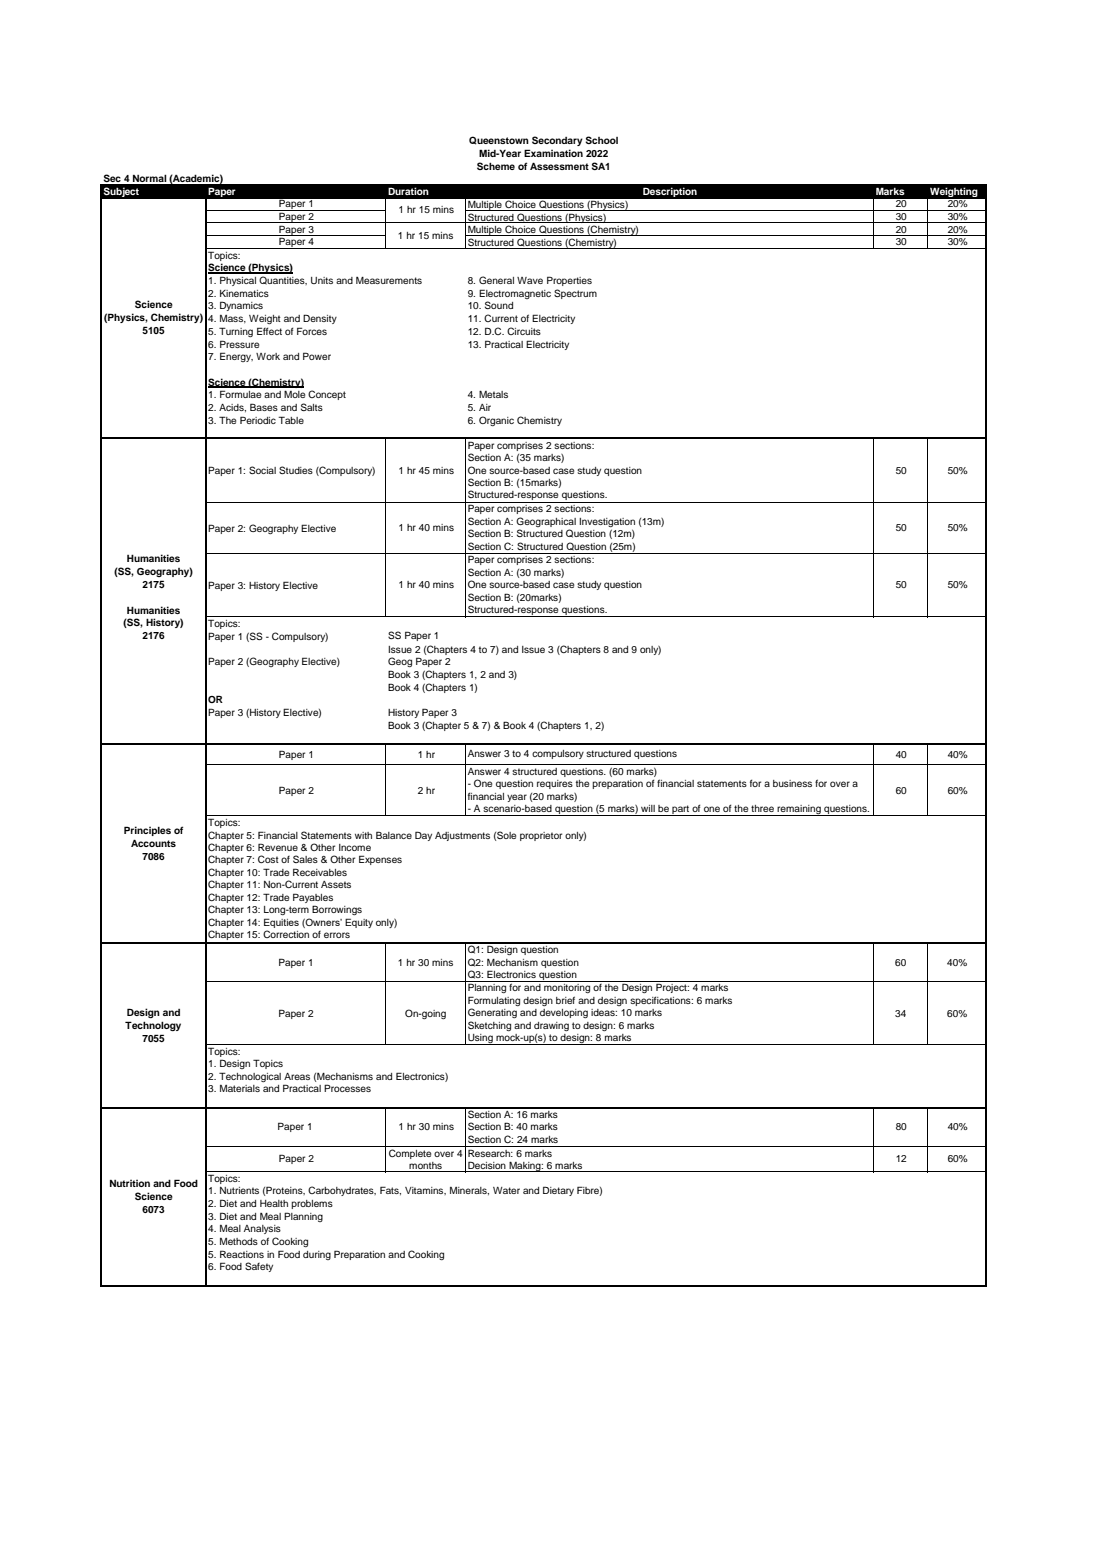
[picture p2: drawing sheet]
<svg xmlns="http://www.w3.org/2000/svg" width="210mm" height="297mm" viewBox="0 0 210 297" stroke-linecap="round" stroke-linejoin="round" font-family="sans-serif">
<defs><g id="words">
<g font-size="1.9">
<text x="89.3" y="27.4">Queenstown Secondary School</text>
<text x="91.2" y="29.9">Mid-Year Examination 2022</text>
<text x="19.7" y="34.6">Sec 4 Normal (Academic)</text>
<text x="90.8" y="32.4">Scheme of Assessment SA1</text>
<text x="53.1" y="39.5">Paper 1</text>
<text x="53.1" y="41.9">Paper 2</text>
<text x="75.9" y="40.5">1 hr 15 mins</text>
<text x="89" y="39.5">Multiple Choice Questions (Physics)</text>
<text x="170.5" y="39.5">20</text>
<text x="170.5" y="41.9">30</text>
<text x="180.4" y="39.5">20%</text>
<text x="180.4" y="41.9">30%</text>
<text x="53.1" y="44.3">Paper 3</text>
<text x="53.1" y="46.7">Paper 4</text>
<text x="75.8" y="45.5">1 hr 15 mins</text>
<text x="89" y="44.4">Multiple Choice Questions (Chemistry)</text>
<text x="89" y="46.9">Structured Questions (Chemistry)</text>
<text x="89" y="42">Structured Questions (Physics)</text>
<text x="170.5" y="44.3">20</text>
<text x="170.5" y="46.7">30</text>
<text x="180.4" y="44.3">20%</text>
<text x="180.4" y="46.7">30%</text>
<text x="39.6" y="49.3">Topics:</text>
<text x="39.6" y="51.7">Science (Physics)</text>
<text x="25.7" y="58.7">Science</text>
<text x="39.6" y="54.1">1. Physical Quantities, Units and Measurements</text>
<text x="39.6" y="56.5">2. Kinematics</text>
<text x="39.6" y="58.9">3. Dynamics</text>
<text x="89" y="54.1">8. General Wave Properties</text>
<text x="89" y="56.5">9. Electromagnetic Spectrum</text>
<text x="89" y="58.9">10. Sound</text>
<text x="19.9" y="61.2">(Physics, Chemistry)</text>
<text x="27.1" y="63.6">5105</text>
<text x="39.6" y="63.8">5. Turning Effect of Forces</text>
<text x="39.6" y="61.4">4. Mass, Weight and Density</text>
<text x="89" y="61.4">11. Current of Electricity</text>
<text x="89" y="63.8">12. D.C. Circuits</text>
<text x="39.6" y="66.2">6. Pressure</text>
<text x="39.6" y="68.6">7. Energy, Work and Power</text>
<text x="89" y="66.2">13. Practical Electricity</text>
<text x="39.6" y="73.4">Science (Chemistry)</text>
<text x="39.6" y="75.8">1. Formulae and Mole Concept</text>
<text x="89" y="75.8">4. Metals</text>
<text x="39.6" y="78.2">2. Acids, Bases and Salts</text>
<text x="39.6" y="80.7">3. The Periodic Table</text>
<text x="89" y="78.2">5. Air</text>
<text x="89" y="80.7">6. Organic Chemistry</text>
<text x="89" y="85.4">Paper comprises 2 sections:</text>
<text x="89" y="87.8">Section A: (35 marks)</text>
<text x="39.6" y="90.3">Paper 1: Social Studies (Compulsory)</text>
<text x="75.9" y="90.2">1 hr 45 mins</text>
<text x="89" y="90.2">One source-based case study question</text>
<text x="89" y="92.6">Section B: (15marks)</text>
<text x="89" y="94.9">Structured-response questions.</text>
<text x="170.5" y="90.2">50</text>
<text x="180.4" y="90.2">50%</text>
<text x="39.6" y="101.2">Paper 2: Geography Elective</text>
<text x="75.9" y="101.2">1 hr 40 mins</text>
<text x="89" y="97.6">Paper comprises 2 sections:</text>
<text x="89" y="100">Section A: Geographical Investigation (13m)</text>
<text x="170.5" y="101.2">50</text>
<text x="180.4" y="101.2">50%</text>
<text x="24.2" y="107">Humanities</text>
<text x="89" y="102.3">Section B: Structured Question (12m)</text>
<text x="89" y="104.7">Section C: Structured Question (25m)</text>
<text x="89" y="107.3">Paper comprises 2 sections:</text>
<text x="21.8" y="109.5">(SS, Geography)</text>
<text x="27.1" y="111.9">2175</text>
<text x="39.6" y="112.2">Paper 3: History Elective</text>
<text x="75.9" y="112.1">1 hr 40 mins</text>
<text x="89" y="109.7">Section A: (30 marks)</text>
<text x="89" y="112">One source-based case study question</text>
<text x="170.5" y="112.1">50</text>
<text x="180.4" y="112.1">50%</text>
<text x="23.5" y="119.3">(SS, History)</text>
<text x="24.2" y="116.9">Humanities</text>
<text x="39.6" y="119.5">Topics:</text>
<text x="89" y="114.4">Section B: (20marks)</text>
<text x="89" y="116.8">Structured-response questions.</text>
<text x="27.1" y="121.8">2176</text>
<text x="39.6" y="121.9">Paper 1 (SS - Compulsory)</text>
<text x="73.9" y="121.8">SS Paper 1</text>
<text x="73.9" y="124.3">Issue 2 (Chapters 4 to 7) and Issue 3 (Chapters 8 and 9 only)</text>
<text x="39.6" y="126.7">Paper 2 (Geography Elective)</text>
<text x="73.9" y="131.6">Book 4 (Chapters 1)</text>
<text x="73.9" y="126.7">Geog Paper 2</text>
<text x="73.9" y="129.1">Book 3 (Chapters 1, 2 and 3)</text>
<text x="39.6" y="134">OR</text>
<text x="39.6" y="136.4">Paper 3 (History Elective)</text>
<text x="73.9" y="136.4">History Paper 3</text>
<text x="73.9" y="138.8">Book 3 (Chapter 5 &amp; 7) &amp; Book 4 (Chapters 1, 2)</text>
<text x="53.1" y="144.3">Paper 1</text>
<text x="79.5" y="144.3">1 hr</text>
<text x="89" y="144.1">Answer 3 to 4 compulsory structured questions</text>
<text x="89" y="147.6">Answer 4 structured questions. (60 marks)</text>
<text x="89" y="149.9">- One question requires the preparation of financial statements for a business for over a</text>
<text x="170.5" y="144.3">40</text>
<text x="180.4" y="144.3">40%</text>
<text x="53.1" y="151.2">Paper 2</text>
<text x="79.5" y="151.2">2 hr</text>
<text x="89" y="152.3">financial year (20 marks)</text>
<text x="89" y="154.7">- A scenario-based question (5 marks) will be part of one of the three remaining questions.</text>
<text x="170.5" y="151.2">60</text>
<text x="180.4" y="151.2">60%</text>
<text x="23.6" y="158.8">Principles of</text>
<text x="25" y="161.3">Accounts</text>
<text x="39.6" y="157.3">Topics:</text>
<text x="39.6" y="159.7">Chapter 5: Financial Statements with Balance Day Adjustments (Sole proprietor only)</text>
<text x="27.1" y="163.7">7086</text>
<text x="39.6" y="162.1">Chapter 6: Revenue &amp; Other Income</text>
<text x="39.6" y="164.4">Chapter 7: Cost of Sales &amp; Other Expenses</text>
<text x="39.6" y="166.8">Chapter 10: Trade Receivables</text>
<text x="39.6" y="169.2">Chapter 11: Non-Current Assets</text>
<text x="39.6" y="171.6">Chapter 12: Trade Payables</text>
<text x="39.6" y="173.9">Chapter 13: Long-term Borrowings</text>
<text x="39.6" y="176.3">Chapter 14: Equities (Owners’ Equity only)</text>
<text x="39.6" y="178.7">Chapter 15: Correction of errors</text>
<text x="53" y="184.1">Paper 1</text>
<text x="75.8" y="184.1">1 hr 30 mins</text>
<text x="89" y="181.5">Q1: Design question</text>
<text x="89" y="183.9">Q2: Mechanism question</text>
<text x="170.4" y="184.1">60</text>
<text x="180.3" y="184.1">40%</text>
<text x="89" y="188.8">Planning for and monitoring of the Design Project: 4 marks</text>
<text x="89" y="191.2">Formulating design brief and design specifications: 6 marks</text>
<text x="89" y="186.3">Q3: Electronics question</text>
<text x="23.9" y="196">Technology</text>
<text x="24.2" y="193.5">Design and</text>
<text x="53" y="193.7">Paper 2</text>
<text x="77.1" y="193.7">On-going</text>
<text x="89" y="193.5">Generating and developing ideas: 10 marks</text>
<text x="89" y="195.9">Sketching and drawing to design: 6 marks</text>
<text x="170.4" y="193.7">34</text>
<text x="180.3" y="193.7">60%</text>
<text x="27.1" y="198.4">7055</text>
<text x="39.6" y="200.9">Topics:</text>
<text x="39.6" y="203.2">1. Design Topics</text>
<text x="89" y="198.3">Using mock-up(s) to design: 8 marks</text>
<text x="39.6" y="208">3. Materials and Practical Processes</text>
<text x="39.6" y="205.6">2. Technological Areas (Mechanisms and Electronics)</text>
<text x="52.8" y="215.3">Paper 1</text>
<text x="75.9" y="215.3">1 hr 30 mins</text>
<text x="89" y="212.9">Section A: 16 marks</text>
<text x="89" y="215.3">Section B: 40 marks</text>
<text x="170.5" y="215.3">80</text>
<text x="180.4" y="215.3">40%</text>
<text x="53.1" y="221.4">Paper 2</text>
<text x="74" y="220.3">Complete over 4</text>
<text x="89" y="220.3">Research: 6 marks</text>
<text x="89" y="217.6">Section C: 24 marks</text>
<text x="170.5" y="221.4">12</text>
<text x="180.4" y="221.4">60%</text>
<text x="20.8" y="226.1">Nutrition and Food</text>
<text x="39.6" y="225.2">Topics:</text>
<text x="39.6" y="227.5">1. Nutrients (Proteins, Carbohydrates, Fats, Vitamins, Minerals, Water and Dietary Fibre)</text>
<text x="77.9" y="222.7">months</text>
<text x="89" y="222.7">Decision Making: 6 marks</text>
<text x="25.7" y="228.6">Science</text>
<text x="27.1" y="231">6073</text>
<text x="39.6" y="229.9">2. Diet and Health problems</text>
<text x="39.6" y="232.3">3. Diet and Meal Planning</text>
<text x="39.6" y="234.7">4. Meal Analysis</text>
<text x="39.6" y="237.2">5. Methods of Cooking</text>
<text x="39.6" y="239.6">5. Reactions in Food during Preparation and Cooking</text>
<text x="39.6" y="242">6. Food Safety</text>
</g>
<g font-size="1.9" fill="#fff">
<text x="19.7" y="37">Subject</text>
<text x="39.6" y="37">Paper</text>
<text x="73.9" y="37">Duration</text>
<text x="122.4" y="37">Description</text>
<text x="166.7" y="37">Marks</text>
<text x="177.1" y="37">Weighting</text>
</g>
</g></defs>
<path d="M19.3 35.2h168.5v2.5h-168.5z" fill-rule="evenodd" fill="#000"/>
<path d="M39.6 52h16.2M39.6 73.7h18.3" fill="none" stroke="#000" stroke-width=".21"/>
<g fill="none" stroke="#000" stroke-width=".19">
<path d="M39.2 35.4v2.1M73.4 35.4v2.1M73.4 37.8v9.6M88.6 35.4v2.1M88.6 37.8v9.6M166.2 35.4v2.1M166.2 37.8v9.6M176.6 35.4v2.1M176.6 37.8v9.6M39.3 40.1h34.2M39.3 44.9h34.2M39.3 42.5h148.3"/>
<path d="M39.3 47.3h148.3M88.7 40.1h98.9M88.7 44.9h98.9M39.3 95.6h148.3M73.4 83.7v21.6M88.6 83.7v33.9M166.2 83.7v33.9M176.6 83.7v33.9M39.3 105.3h148.3M39.3 117.5h148.3M73.4 105.4v12M39.3 145.7h148.3"/>
<path d="M39.3 155.3h148.3M73.4 141.8v13.6M88.6 141.8v13.6M166.2 141.8v13.6M176.6 141.8v13.6M73.4 179.8v19.2M88.6 179.8v19.2M166.2 179.8v7.1M176.6 179.8v19.2M39.3 186.9h148.3M39.3 199h148.3M166.2 187v11.9"/>
<path d="M39.3 218.3h148.3M73.4 211.2v12.1M88.6 211.2v12.1M166.2 211.2v12.1M176.6 211.2v12.1M39.3 223.2h148.3"/>
</g>
<path d="M19.2 35.1v210M19.4 35.2h168.5M19.4 37.6h168.5M39.2 37.8v207.3M187.7 35.4v209.7M19.4 83.5h168.5M19.4 141.6h168.5M19.4 179.7h168.5M19.4 211h168.5M19.4 244.9h168.5" fill="none" stroke="#000" stroke-width=".34"/>
<use href="#words"/>
</svg>
